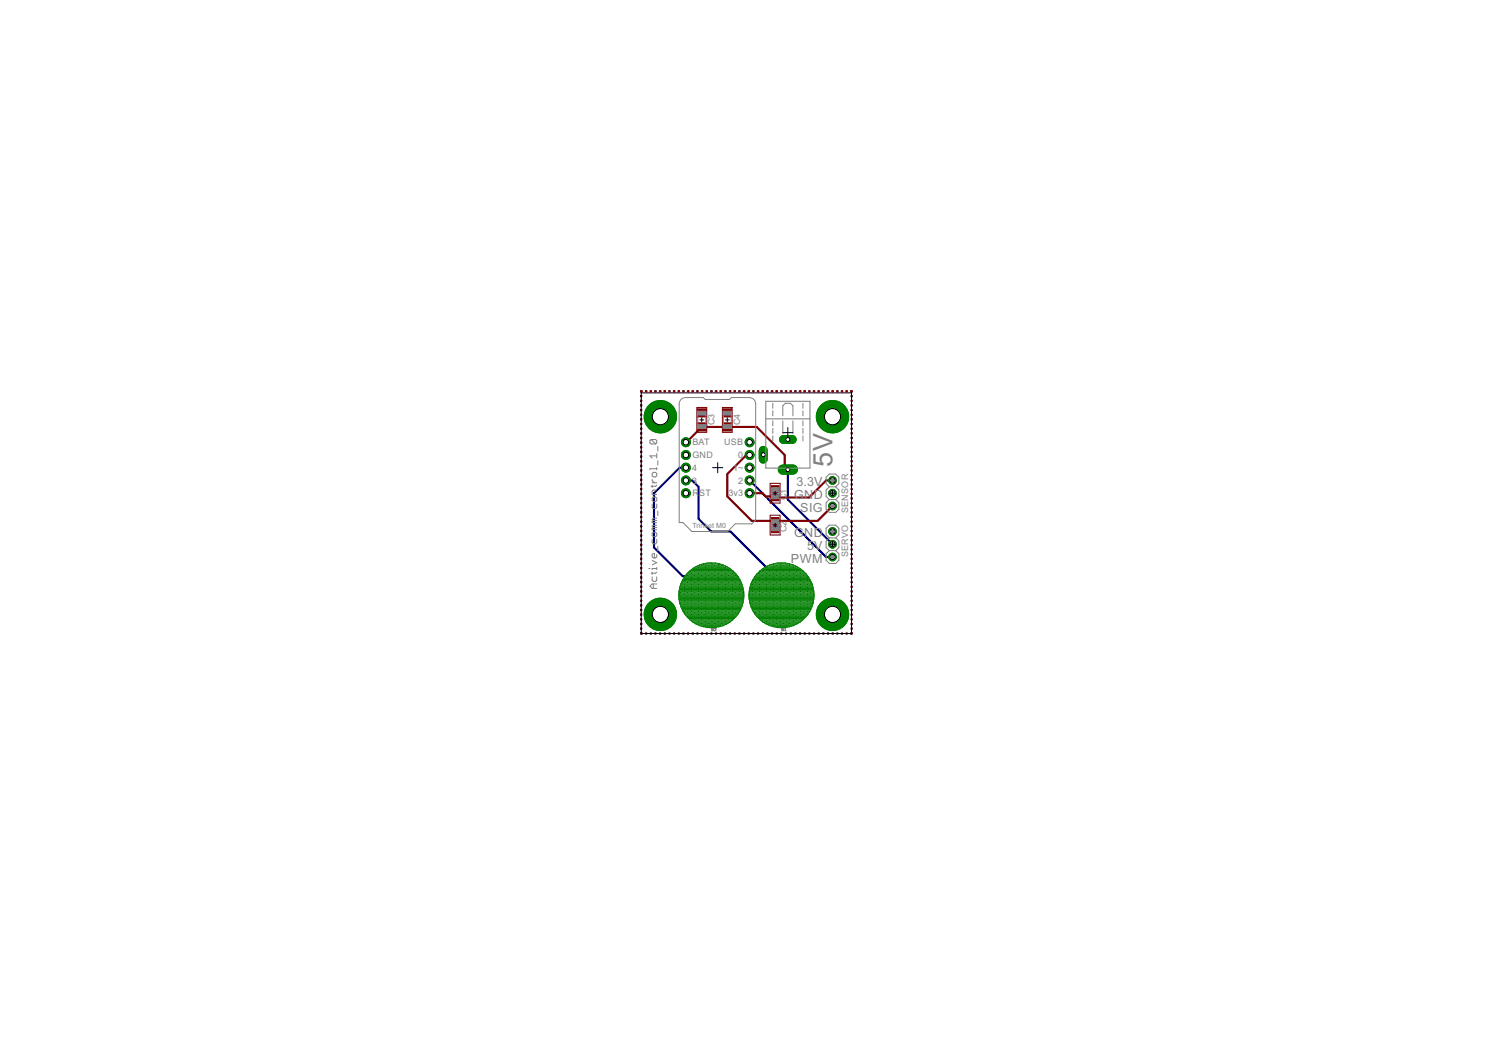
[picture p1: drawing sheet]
<svg xmlns="http://www.w3.org/2000/svg" width="297mm" height="210mm" viewBox="0 0 297 210" stroke-linecap="round" stroke-linejoin="round" font-family="sans-serif">
<defs><g id="words">
<text font-size="6" fill="#808080" x="165.6" y="92.8" transform="rotate(-90 165.6 92.8)">5V</text>
<g font-size="2.8" fill="#808080">
<text x="158" y="99.3">GND</text>
<text x="158.5" y="96.7">3.3V</text>
<text x="159.2" y="101.8">SIG</text>
<text x="158" y="106.9">GND</text>
<text x="157.4" y="112">PWM</text>
<text x="160.6" y="109.4">5V</text>
<text x="139" y="117.7">Start</text>
<text x="153" y="119.7">USR</text>
<text x="139" y="120.3">Stop</text>
</g>
<g font-size="2" fill="#808080">
<text x="137.8" y="88.6">BAT</text>
<text x="142.2" y="84.6" transform="rotate(-90 142.2 84.6)">C3</text>
<text x="144" y="88.6">USB</text>
<text x="147.2" y="84.6" transform="rotate(-90 147.2 84.6)">C4</text>
<text x="137.7" y="93.7">4</text>
<text x="137.8" y="91.2">GND</text>
<text x="145.8" y="93.7">1~</text>
<text x="146.9" y="91.2">0</text>
<text x="137.7" y="96.2">3</text>
<text x="137.8" y="98.8">R</text>
<text x="139.1" y="98.8">ST</text>
<text x="145" y="98.8">3v3</text>
<text x="146.9" y="96.2">2</text>
<text x="156.5" y="99.6" transform="rotate(-90 156.5 99.6)">C1</text>
<text x="156.5" y="105.9" transform="rotate(-90 156.5 105.9)">C2</text>
<text x="168.7" y="102.1" transform="rotate(-90 168.7 102.1)">SENSOR</text>
<text x="168.7" y="110.9" transform="rotate(-90 168.7 110.9)">SERVO</text>
</g>
<text font-size="1.6" fill="#808080" x="137.7" y="105.1">Trinket M0</text>
</g></defs>
<g fill="none" stroke="#000080" stroke-width=".42">
<path d="M127.6 78.8v.1M127.6 79.7v.1M127.7 77.8l-.1 .2M128.5 77.8h.1M129.4 77.8h.1M130.3 77.8h.2M131.3 77.8h.1M132.2 77.8h.1M133.1 77.8h.1M134.1 77.8h.1M135 77.8h.1M135.9 77.8h.1"/>
<path d="M136.8 77.8h.2M137.8 77.8h.1M138.7 77.8h.1M139.6 77.8h.1M140.6 77.8h.1M141.5 77.8h.1M142.4 77.8h.1M143.3 77.8h.2M144.3 77.8h.1M145.2 77.8h.1M146.1 77.8h.1M147 77.8h.2"/>
<path d="M148 77.8h.1M148.9 77.8h.1M149.8 77.8h.1M150.8 77.8h.1M151.7 77.8h.1M152.6 77.8h.1M153.5 77.8h.2M154.5 77.8h.1M155.4 77.8h.1M156.3 77.8h.1M157.3 77.8h.1M158.2 77.8h.1"/>
<path d="M159.1 77.8h.1M160 77.8h.2M161 77.8h.1M161.9 77.8h.1M162.8 77.8h.1M163.7 77.8h.2M164.7 77.8h.1M165.6 77.8h.1M166.5 77.8h.1M167.5 77.8h.1M168.4 77.8h.1M169.3 77.8l.1 .2"/>
<path d="M169.4 78.8v.1M169.4 79.7v.1M127.6 80.6v.1M127.6 81.5v.1M127.6 82.5v.1M127.6 83.4v.1M127.6 84.3v.1M127.6 85.2v.1M127.6 86.1v.2M127.6 87.1v.1M127.6 88v.1M127.6 88.9v.1"/>
<path d="M127.6 89.9v.1M127.6 90.8v.1M127.6 91.7v.1M127.6 92.6v.2M127.6 93.6v.1M127.6 94.5v.1M127.6 95.4v.1M127.6 96.3v.2M127.6 97.3v.1M127.6 98.2v.1M127.6 99.1v.1M136.5 95.6h1.2l1.3 1.3v6.3l2.5 2.5h3.8l8.9 8.9h1l.3-.2"/>
<path d="M136.5 93h-1.3l-5.1 5.1v10.8l5.7 5.7h5.5l.2-.2M149.1 95.6l15.3 15.2h1.2M156.7 93.4v6l8.9 8.9M169.4 80.6v.1M169.4 81.5v.1M169.4 82.5v.1M169.4 83.4v.1M169.4 84.3v.1M169.4 85.2v.1M169.4 86.1v.2M169.4 87.1v.1M169.4 88v.1"/>
<path d="M169.4 88.9v.1M169.4 89.9v.1M169.4 90.8v.1M169.4 91.7v.1M169.4 92.6v.2M169.4 93.6v.1M169.4 94.5v.1M169.4 95.4v.1M169.4 96.3v.2M169.4 97.3v.1M169.4 98.2v.1M169.4 99.1v.1"/>
<path d="M127.6 100v.1M127.6 101v.1M127.6 101.9v.1M127.6 102.8v.1M127.6 103.7v.1M127.6 104.7v.1M127.6 105.6v.1M127.6 106.5v.1M127.6 107.4v.1M127.6 108.4v.1M127.6 109.3v.1M127.6 110.2v.1"/>
<path d="M127.6 111.1v.2M127.6 112.1v.1M127.6 113v.1M127.6 113.9v.1M127.6 114.8v.2M127.6 115.8v.1M127.6 116.7v.1M127.6 117.6v.1M127.6 118.5v.1M127.6 119.5v.1M169.4 100v.1M169.4 101v.1"/>
<path d="M169.4 101.9v.1M169.4 102.8v.1M169.4 103.7v.1M169.4 104.7v.1M169.4 105.6v.1M169.4 106.5v.1M169.4 107.4v.1M169.4 108.4v.1M169.4 109.3v.1M169.4 110.2v.1M169.4 111.1v.2M169.4 112.1v.1"/>
<path d="M169.4 113v.1M169.4 113.9v.1M169.4 114.8v.2M169.4 115.8v.1M169.4 116.7v.1M169.4 117.6v.1M169.4 118.5v.1M169.4 119.5v.1M127.6 120.4v.1M127.6 121.3v.1M127.6 122.2v.1M127.6 123.2v.1"/>
<path d="M127.6 124.1v.1M127.6 125v.1M127.6 125.9l.1 .1M128.5 126h.1M129.4 126h.1M130.3 126h.2M131.3 126h.1M132.2 126h.1M133.1 126h.1M134.1 126h.1M135 126h.1M135.9 126h.1"/>
<path d="M136.8 126h.2M137.8 126h.1M138.7 126h.1M139.6 126h.1M140.6 126h.1M141.5 126h.1M142.4 126h.1M143.3 126h.2M144.3 126h.1M145.2 126h.1M146.1 126h.1M147 126h.2"/>
<path d="M148 126h.1M148.9 126h.1M149.8 126h.1M150.8 126h.1M151.7 126h.1M152.6 126h.1M153.5 126h.2M154.5 126h.1M155.4 126h.1M156.3 126h.1M157.3 126h.1M158.2 126h.1"/>
<path d="M159.1 126h.1M160 126h.2M161 126h.1M161.9 126h.1M162.8 126h.1M163.7 126h.2M164.7 126h.1M165.6 126h.1M166.5 126h.1M167.5 126h.1M168.4 126h.1M169.4 125.9l-.1 .1"/>
<path d="M169.4 120.4v.1M169.4 121.3v.1M169.4 122.2v.1M169.4 123.2v.1M169.4 124.1v.1M169.4 125v.1"/>
</g>
<circle cx="136.5" cy="88" r=".89" fill="#008000" stroke="#008000" stroke-width=".2"/>
<circle cx="136.5" cy="88" r=".55" fill="#fff" stroke="#000" stroke-width=".2"/>
<circle cx="136.5" cy="90.5" r=".89" fill="#008000" stroke="#008000" stroke-width=".2"/>
<circle cx="136.5" cy="90.5" r=".55" fill="#fff" stroke="#000" stroke-width=".2"/>
<circle cx="136.5" cy="93" r=".89" fill="#008000" stroke="#008000" stroke-width=".2"/>
<circle cx="136.5" cy="93" r=".55" fill="#fff" stroke="#000" stroke-width=".2"/>
<circle cx="136.5" cy="95.6" r=".89" fill="#008000" stroke="#008000" stroke-width=".2"/>
<circle cx="136.5" cy="95.6" r=".55" fill="#fff" stroke="#000" stroke-width=".2"/>
<circle cx="136.5" cy="98.1" r=".89" fill="#008000" stroke="#008000" stroke-width=".2"/>
<circle cx="136.5" cy="98.1" r=".55" fill="#fff" stroke="#000" stroke-width=".2"/>
<circle cx="149.1" cy="88" r=".89" fill="#008000" stroke="#008000" stroke-width=".2"/>
<circle cx="149.1" cy="88" r=".55" fill="#fff" stroke="#000" stroke-width=".2"/>
<circle cx="149.1" cy="90.5" r=".89" fill="#008000" stroke="#008000" stroke-width=".2"/>
<circle cx="149.1" cy="90.5" r=".55" fill="#fff" stroke="#000" stroke-width=".2"/>
<circle cx="149.1" cy="93" r=".89" fill="#008000" stroke="#008000" stroke-width=".2"/>
<circle cx="149.1" cy="93" r=".55" fill="#fff" stroke="#000" stroke-width=".2"/>
<circle cx="149.1" cy="95.6" r=".89" fill="#008000" stroke="#008000" stroke-width=".2"/>
<circle cx="149.1" cy="95.6" r=".55" fill="#fff" stroke="#000" stroke-width=".2"/>
<circle cx="149.1" cy="98.1" r=".89" fill="#008000" stroke="#008000" stroke-width=".2"/>
<circle cx="149.1" cy="98.1" r=".55" fill="#fff" stroke="#000" stroke-width=".2"/>
<path d="M155.9 87.4h1.7" fill="none" stroke="#008000" stroke-width="1.8"/>
<circle cx="156.7" cy="87.4" r=".4" fill="#fff" stroke="#000" stroke-width=".2"/>
<path d="M155.7 93.4h2.1" fill="none" stroke="#008000" stroke-width="2"/>
<circle cx="156.7" cy="93.4" r=".4" fill="#fff" stroke="#000" stroke-width=".2"/>
<path d="M151.8 89.6v1.8" fill="none" stroke="#008000" stroke-width="1.8"/>
<circle cx="151.8" cy="90.5" r=".4" fill="#fff" stroke="#000" stroke-width=".2"/>
<circle cx="165.6" cy="105.7" r=".76" fill="#008000" stroke="#008000" stroke-width=".2"/>
<circle cx="165.6" cy="105.7" r=".51" fill="#fff" stroke="#000" stroke-width=".2"/>
<circle cx="165.6" cy="108.3" r=".76" fill="#008000" stroke="#008000" stroke-width=".2"/>
<circle cx="165.6" cy="108.3" r=".51" fill="#fff" stroke="#000" stroke-width=".2"/>
<circle cx="165.6" cy="110.8" r=".76" fill="#008000" stroke="#008000" stroke-width=".2"/>
<circle cx="165.6" cy="110.8" r=".51" fill="#fff" stroke="#000" stroke-width=".2"/>
<circle cx="165.6" cy="95.6" r=".76" fill="#008000" stroke="#008000" stroke-width=".2"/>
<circle cx="165.6" cy="95.6" r=".51" fill="#fff" stroke="#000" stroke-width=".2"/>
<circle cx="165.6" cy="98.1" r=".76" fill="#008000" stroke="#008000" stroke-width=".2"/>
<circle cx="165.6" cy="98.1" r=".51" fill="#fff" stroke="#000" stroke-width=".2"/>
<circle cx="165.6" cy="100.7" r=".76" fill="#008000" stroke="#008000" stroke-width=".2"/>
<circle cx="165.6" cy="100.7" r=".51" fill="#fff" stroke="#000" stroke-width=".2"/>
<circle cx="155.5" cy="114.4" r=".42" fill="#008000" stroke="#008000" stroke-width=".2"/>
<circle cx="155.5" cy="114.4" r=".17" fill="#fff" stroke="#000" stroke-width=".2"/>
<circle cx="141.5" cy="114.4" r=".42" fill="#008000" stroke="#008000" stroke-width=".2"/>
<circle cx="141.5" cy="114.4" r=".17" fill="#fff" stroke="#000" stroke-width=".2"/>
<circle cx="165.6" cy="122.2" r="3.2" fill="#008000" stroke="#008000" stroke-width=".2"/>
<circle cx="165.6" cy="122.2" r="1.61" fill="#fff" stroke="#000" stroke-width=".2"/>
<circle cx="165.6" cy="82.9" r="3.2" fill="#008000" stroke="#008000" stroke-width=".2"/>
<circle cx="165.6" cy="82.9" r="1.61" fill="#fff" stroke="#000" stroke-width=".2"/>
<circle cx="131.4" cy="82.9" r="3.2" fill="#008000" stroke="#008000" stroke-width=".2"/>
<circle cx="131.4" cy="82.9" r="1.61" fill="#fff" stroke="#000" stroke-width=".2"/>
<circle cx="131.4" cy="122.2" r="3.2" fill="#008000" stroke="#008000" stroke-width=".2"/>
<circle cx="131.4" cy="122.2" r="1.61" fill="#fff" stroke="#000" stroke-width=".2"/>
<g fill="#800000" stroke="#800000" stroke-width=".2">
<path d="M153.5 96.6h1.5v1.3h-1.5z"/>
<path d="M153.5 98.3h1.5v1.3h-1.5z"/>
<path d="M153.5 103h1.5v1.3h-1.5z"/>
<path d="M153.5 104.7h1.5v1.3h-1.5z"/>
<path d="M138.7 81.3h1.8v1.7h-1.8z"/>
<path d="M138.7 84.1h1.8v1.6h-1.8z"/>
<path d="M143.8 81.3h1.8v1.7h-1.8z"/>
<path d="M143.8 84.1h1.8v1.6h-1.8z"/>
</g>
<g fill="none" stroke="#800000" stroke-width=".61">
<path d="M136.8 118.5h9.5M136.8 118h9.4M136.8 119.1h9.4M136.9 117.4h9.3M136.9 119.7h9.2M137.1 116.8h8.9M137.3 116.2h8.4M137.7 115.7h7.7M138.2 115.1h6.7M138.2 115.1a4.7 4.7 0 0 0 .7 7.3 4.7 4.7 0 0 0 7-2.2M138.2 115.1a4.7 4.7 0 0 1 6.7 0M138.9 114.5h5.3"/>
<path d="M140.1 113.9h2.9M144.9 115.1a4.7 4.7 0 0 1 1 5.1M150.7 118.5h9.5M150.8 118h9.4M150.8 119.1h9.4M150.9 117.4h9.2M150.9 119.7h9.2M151 116.8h8.9M151.3 116.2h8.4M151.6 115.7h7.7M152.1 115.1a4.7 4.7 0 0 0-1 5.1M152.1 115.1a4.7 4.7 0 0 1 6.7 0"/>
<path d="M152.1 115.1h6.7M152.8 114.5h5.3M154 113.9h2.9M158.8 115.1a4.7 4.7 0 0 1 1.1 5.1M137.2 120.3h8.7M137.5 120.9h8.1M137.9 121.4h7.3M138.4 122h6.2M139.2 122.6h4.6M141.2 123.2h.6M151.1 120.2a4.7 4.7 0 0 0 4.4 3 4.7 4.7 0 0 0 4.4-3M151.1 120.3h8.8"/>
<path d="M151.4 120.9h8.2M151.8 121.4h7.4M152.4 122h6.2M153.2 122.6h4.6M155.2 123.2h.6"/>
</g>
<g fill="none" stroke="#800000" stroke-width=".42">
<path d="M127.6 78.8v.1M127.6 79.7v.1M127.7 77.8l-.1 .2M128.5 77.8h.1M129.4 77.8h.1M130.3 77.8h.2M131.3 77.8h.1M132.2 77.8h.1M133.1 77.8h.1M134.1 77.8h.1M135 77.8h.1M135.9 77.8h.1"/>
<path d="M136.8 77.8h.2M137.8 77.8h.1M138.7 77.8h.1M139.6 77.8h.1M140.6 77.8h.1M141.5 77.8h.1M142.4 77.8h.1M143.3 77.8h.2M144.3 77.8h.1M145.2 77.8h.1M146.1 77.8h.1M147 77.8h.2"/>
<path d="M148 77.8h.1M148.9 77.8h.1M149.8 77.8h.1M150.8 77.8h.1M151.7 77.8h.1M152.6 77.8h.1M153.5 77.8h.2M154.5 77.8h.1M155.4 77.8h.1M156.3 77.8h.1M157.3 77.8h.1M158.2 77.8h.1"/>
<path d="M159.1 77.8h.1M160 77.8h.2M161 77.8h.1M161.9 77.8h.1M162.8 77.8h.1M163.7 77.8h.2M164.7 77.8h.1M165.6 77.8h.1M166.5 77.8h.1M167.5 77.8h.1M168.4 77.8h.1M169.3 77.8l.1 .2"/>
<path d="M169.4 78.8v.1M169.4 79.7v.1M127.6 80.6v.1M127.6 81.5v.1M127.6 82.5v.1M127.6 83.4v.1M127.6 84.3v.1M127.6 85.2v.1M127.6 86.1v.2M127.6 87.1v.1M127.6 88v.1M127.6 88.9v.1"/>
<path d="M127.6 89.9v.1M127.6 90.8v.1M127.6 91.7v.1M127.6 92.6v.2M127.6 93.6v.1M127.6 94.5v.1M127.6 95.4v.1M127.6 96.3v.2M127.6 97.3v.1M127.6 98.2v.1M127.6 99.1v.1M136.5 88l3.1-3.1h10.9l5.6 5.6v2.3l.6 .6"/>
<path d="M149.1 90.5h-.6l-3.8 3.8v4.5l4.9 4.8h13.1l2.9-2.9M165.6 95.6h-1.2l-3.4 3.4h-6.8l-.2-.2h-1.7l-.6-.7h-2.6M169.4 80.6v.1M169.4 81.5v.1M169.4 82.5v.1M169.4 83.4v.1M169.4 84.3v.1M169.4 85.2v.1M169.4 86.1v.2M169.4 87.1v.1M169.4 88v.1M169.4 88.9v.1"/>
<path d="M169.4 89.9v.1M169.4 90.8v.1M169.4 91.7v.1M169.4 92.6v.2M169.4 93.6v.1M169.4 94.5v.1M169.4 95.4v.1M169.4 96.3v.2M169.4 97.3v.1M169.4 98.2v.1M169.4 99.1v.1M127.6 100v.1"/>
<path d="M127.6 101v.1M127.6 101.9v.1M127.6 102.8v.1M127.6 103.7v.1M127.6 104.7v.1M127.6 105.6v.1M127.6 106.5v.1M127.6 107.4v.1M127.6 108.4v.1M127.6 109.3v.1M127.6 110.2v.1M127.6 111.1v.2"/>
<path d="M127.6 112.1v.1M127.6 113v.1M127.6 113.9v.1M127.6 114.8v.2M127.6 115.8v.1M127.6 116.7v.1M127.6 117.6v.1M127.6 118.5v.1M127.6 119.5v.1M169.4 100v.1M169.4 101v.1M169.4 101.9v.1"/>
<path d="M169.4 102.8v.1M169.4 103.7v.1M169.4 104.7v.1M169.4 105.6v.1M169.4 106.5v.1M169.4 107.4v.1M169.4 108.4v.1M169.4 109.3v.1M169.4 110.2v.1M169.4 111.1v.2M169.4 112.1v.1M169.4 113v.1"/>
<path d="M169.4 113.9v.1M169.4 114.8v.2M169.4 115.8v.1M169.4 116.7v.1M169.4 117.6v.1M169.4 118.5v.1M169.4 119.5v.1M127.6 120.4v.1M127.6 121.3v.1M127.6 122.2v.1M127.6 123.2v.1M127.6 124.1v.1"/>
<path d="M127.6 125v.1M127.6 125.9l.1 .1M128.5 126h.1M129.4 126h.1M130.3 126h.2M131.3 126h.1M132.2 126h.1M133.1 126h.1M134.1 126h.1M135 126h.1M135.9 126h.1M136.8 126h.2"/>
<path d="M137.8 126h.1M138.7 126h.1M139.6 126h.1M140.6 126h.1M141.5 126h.1M142.4 126h.1M143.3 126h.2M144.3 126h.1M145.2 126h.1M146.1 126h.1M147 126h.2M148 126h.1"/>
<path d="M148.9 126h.1M149.8 126h.1M150.8 126h.1M151.7 126h.1M152.6 126h.1M153.5 126h.2M154.5 126h.1M155.4 126h.1M156.3 126h.1M157.3 126h.1M158.2 126h.1M159.1 126h.1"/>
<path d="M160 126h.2M161 126h.1M161.9 126h.1M162.8 126h.1M163.7 126h.2M164.7 126h.1M165.6 126h.1M166.5 126h.1M167.5 126h.1M168.4 126h.1M169.4 125.9l-.1 .1M169.4 120.4v.1"/>
<path d="M169.4 121.3v.1M169.4 122.2v.1M169.4 123.2v.1M169.4 124.1v.1M169.4 125v.1"/>
</g>
<circle cx="136.5" cy="88" r=".89" fill="#008000" stroke="#008000" stroke-width=".2"/>
<circle cx="136.5" cy="88" r=".55" fill="#fff" stroke="#000" stroke-width=".2"/>
<circle cx="136.5" cy="90.5" r=".89" fill="#008000" stroke="#008000" stroke-width=".2"/>
<circle cx="136.5" cy="90.5" r=".55" fill="#fff" stroke="#000" stroke-width=".2"/>
<circle cx="136.5" cy="93" r=".89" fill="#008000" stroke="#008000" stroke-width=".2"/>
<circle cx="136.5" cy="93" r=".55" fill="#fff" stroke="#000" stroke-width=".2"/>
<circle cx="136.5" cy="95.6" r=".89" fill="#008000" stroke="#008000" stroke-width=".2"/>
<circle cx="136.5" cy="95.6" r=".55" fill="#fff" stroke="#000" stroke-width=".2"/>
<circle cx="136.5" cy="98.1" r=".89" fill="#008000" stroke="#008000" stroke-width=".2"/>
<circle cx="136.5" cy="98.1" r=".55" fill="#fff" stroke="#000" stroke-width=".2"/>
<circle cx="149.1" cy="88" r=".89" fill="#008000" stroke="#008000" stroke-width=".2"/>
<circle cx="149.1" cy="88" r=".55" fill="#fff" stroke="#000" stroke-width=".2"/>
<circle cx="149.1" cy="90.5" r=".89" fill="#008000" stroke="#008000" stroke-width=".2"/>
<circle cx="149.1" cy="90.5" r=".55" fill="#fff" stroke="#000" stroke-width=".2"/>
<circle cx="149.1" cy="93" r=".89" fill="#008000" stroke="#008000" stroke-width=".2"/>
<circle cx="149.1" cy="93" r=".55" fill="#fff" stroke="#000" stroke-width=".2"/>
<circle cx="149.1" cy="95.6" r=".89" fill="#008000" stroke="#008000" stroke-width=".2"/>
<circle cx="149.1" cy="95.6" r=".55" fill="#fff" stroke="#000" stroke-width=".2"/>
<circle cx="149.1" cy="98.1" r=".89" fill="#008000" stroke="#008000" stroke-width=".2"/>
<circle cx="149.1" cy="98.1" r=".55" fill="#fff" stroke="#000" stroke-width=".2"/>
<path d="M155.9 87.4h1.7" fill="none" stroke="#008000" stroke-width="1.8"/>
<circle cx="156.7" cy="87.4" r=".4" fill="#fff" stroke="#000" stroke-width=".2"/>
<path d="M155.7 93.4h2.1" fill="none" stroke="#008000" stroke-width="2"/>
<circle cx="156.7" cy="93.4" r=".4" fill="#fff" stroke="#000" stroke-width=".2"/>
<path d="M151.8 89.6v1.8" fill="none" stroke="#008000" stroke-width="1.8"/>
<circle cx="151.8" cy="90.5" r=".4" fill="#fff" stroke="#000" stroke-width=".2"/>
<circle cx="165.6" cy="105.7" r=".76" fill="#008000" stroke="#008000" stroke-width=".2"/>
<circle cx="165.6" cy="105.7" r=".51" fill="#fff" stroke="#000" stroke-width=".2"/>
<circle cx="165.6" cy="108.3" r=".76" fill="#008000" stroke="#008000" stroke-width=".2"/>
<circle cx="165.6" cy="108.3" r=".51" fill="#fff" stroke="#000" stroke-width=".2"/>
<circle cx="165.6" cy="110.8" r=".76" fill="#008000" stroke="#008000" stroke-width=".2"/>
<circle cx="165.6" cy="110.8" r=".51" fill="#fff" stroke="#000" stroke-width=".2"/>
<circle cx="165.6" cy="95.6" r=".76" fill="#008000" stroke="#008000" stroke-width=".2"/>
<circle cx="165.6" cy="95.6" r=".51" fill="#fff" stroke="#000" stroke-width=".2"/>
<circle cx="165.6" cy="98.1" r=".76" fill="#008000" stroke="#008000" stroke-width=".2"/>
<circle cx="165.6" cy="98.1" r=".51" fill="#fff" stroke="#000" stroke-width=".2"/>
<circle cx="165.6" cy="100.7" r=".76" fill="#008000" stroke="#008000" stroke-width=".2"/>
<circle cx="165.6" cy="100.7" r=".51" fill="#fff" stroke="#000" stroke-width=".2"/>
<circle cx="155.5" cy="114.4" r=".42" fill="#008000" stroke="#008000" stroke-width=".2"/>
<circle cx="155.5" cy="114.4" r=".17" fill="#fff" stroke="#000" stroke-width=".2"/>
<circle cx="141.5" cy="114.4" r=".42" fill="#008000" stroke="#008000" stroke-width=".2"/>
<circle cx="141.5" cy="114.4" r=".17" fill="#fff" stroke="#000" stroke-width=".2"/>
<circle cx="165.6" cy="122.2" r="3.2" fill="#008000" stroke="#008000" stroke-width=".2"/>
<circle cx="165.6" cy="122.2" r="1.61" fill="#fff" stroke="#000" stroke-width=".2"/>
<circle cx="165.6" cy="82.9" r="3.2" fill="#008000" stroke="#008000" stroke-width=".2"/>
<circle cx="165.6" cy="82.9" r="1.61" fill="#fff" stroke="#000" stroke-width=".2"/>
<circle cx="131.4" cy="82.9" r="3.2" fill="#008000" stroke="#008000" stroke-width=".2"/>
<circle cx="131.4" cy="82.9" r="1.61" fill="#fff" stroke="#000" stroke-width=".2"/>
<circle cx="131.4" cy="122.2" r="3.2" fill="#008000" stroke="#008000" stroke-width=".2"/>
<circle cx="131.4" cy="122.2" r="1.61" fill="#fff" stroke="#000" stroke-width=".2"/>
<g fill="#800000" stroke="#800000" stroke-width=".2">
<path d="M150.1 117.5h.2l-.1 .8-.2-.1z"/>
<path d="M150.2 116.9h.2l-.2 .8-.1-.1z"/>
<path d="M150.4 116.3l.2 .1-.3 .7-.1-.1z"/>
<path d="M150.6 115.7l.3 .1-.4 .7-.2-.1z"/>
<path d="M151 115.2l.2 .1-.5 .7-.1-.2z"/>
<path d="M151.4 114.7l.2 .2-.6 .5-.1-.1z"/>
<path d="M151.3 114.7l.5-.4h.2l-.5 .6z"/>
<path d="M151.7 114.3l.6-.4 .2 .1-.6 .5z"/>
<path d="M152.2 113.9l.6-.3 .2 .1-.6 .4z"/>
<path d="M152.8 113.6l.6-.3 .2 .1-.7 .4z"/>
<path d="M153.4 113.3l.6-.2 .1 .2-.7 .3z"/>
<path d="M153.9 113.2l.7-.2 .1 .2-.7 .2z"/>
<path d="M154.6 113h.7l.1 .2-.8 .1z"/>
<path d="M155.1 113.1l.7-.1 .1 .2h-.7z"/>
<path d="M155.6 113.1l.8-.1 .1 .2h-.8z"/>
<path d="M156.2 113.1l.8 .1 .1 .1-.8-.1z"/>
<path d="M156.8 113.2l.8 .1v.2l-.7-.1z"/>
<path d="M157.5 113.3l.7 .3v.2l-.8-.3z"/>
<path d="M158 113.6l.7 .3v.2l-.7-.3z"/>
<path d="M158.6 113.9l.6 .4v.2l-.7-.4z"/>
<path d="M159 114.3h.2l.5 .6h-.2z"/>
<path d="M159.4 114.7h.2l.4 .7h-.1z"/>
<path d="M159.8 115.2h.2l.3 .7h-.2z"/>
<path d="M160.1 115.7h.2l.3 .8h-.2z"/>
<path d="M160.4 116.3h.2l.1 .8h-.2z"/>
<path d="M160.6 116.9h.2l.1 .8-.2-.1z"/>
<path d="M160.7 117.4l.2 .1v.8l-.2-.1z"/>
<path d="M160.7 118.1h.2l-.1 1-.1-.1z"/>
<path d="M160.7 118.9h.2l-.1 .8-.2-.1z"/>
<path d="M160.7 119.5h.2l-.2 .8-.2-.1z"/>
<path d="M160.5 120.1l.3 .1-.4 .7-.1-.1z"/>
<path d="M160.4 120.7l.2 .1-.4 .7-.2-.2z"/>
<path d="M160.1 121.2l.2 .2-.5 .6-.1-.1z"/>
<path d="M159.7 121.8l.2 .1-.5 .6-.1-.2z"/>
<path d="M158.8 122.7l.6-.5 .1 .1-.5 .6z"/>
<path d="M158.3 123l.6-.4 .1 .1-.6 .6z"/>
<path d="M157.7 123.3l.7-.3 .1 .1-.7 .4z"/>
<path d="M157.1 123.5l.8-.2 .1 .1-.8 .3z"/>
<path d="M156.5 123.6l.7-.1 .2 .1-.8 .2z"/>
<path d="M155.9 123.6h.8v.2l-.7 .1z"/>
<path d="M155.1 123.7l.9-.1 .1 .2-.9 .1z"/>
<path d="M154.5 123.7l.8-.1 .1 .2h-.8z"/>
<path d="M153.9 123.5l.8 .2-.1 .1-.7-.1z"/>
<path d="M153.3 123.4l.8 .1v.2l-.7-.2z"/>
<path d="M152.8 123.1l.7 .3v.1l-.7-.2z"/>
<path d="M152.3 122.8l.7 .3v.2l-.8-.3z"/>
<path d="M151.8 122.4l.7 .4-.1 .2-.7-.4z"/>
<path d="M151.4 121.9l.6 .5-.1 .2-.6-.5z"/>
<path d="M150.9 121.5h.2l.5 .6-.2 .1z"/>
<path d="M150.6 121l.2-.1 .4 .8h-.2z"/>
<path d="M150.4 120.4h.2l.2 .7-.2 .1z"/>
<path d="M150.2 119.8h.2l.2 .8h-.2z"/>
<path d="M150.1 119.2h.2l.1 .7-.1 .1z"/>
<path d="M150.1 118.6h.2v.8h-.2z"/>
<path d="M149.3 118.6h.9l.1 .1-.9 .1z"/>
<path d="M149.3 118.6h.2v.9h-.2z"/>
<path d="M149.4 119.3h.1l.1 .9h-.1z"/>
<path d="M149.5 120h.2l.2 .9-.2-.1z"/>
<path d="M149.7 120.6h.2l.3 .9h-.3z"/>
<path d="M149.9 121.3h.2l.4 .8h-.2z"/>
<path d="M150.3 121.9h.2l.5 .7-.2 .1z"/>
<path d="M150.7 122.5l.2-.1 .6 .7-.2 .1z"/>
<path d="M151.3 122.9l.7 .5v.2l-.8-.5z"/>
<path d="M151.8 123.4l.8 .4v.2l-.8-.4z"/>
<path d="M152.4 123.7l.9 .4-.1 .1-.8-.3z"/>
<path d="M153.1 124.1l.8 .1v.2l-.8-.2z"/>
<path d="M153.7 124.3l.9 .1v.2l-.8-.1z"/>
<path d="M154.4 124.4h.9l.1 .2h-.9z"/>
<path d="M155.2 124.4h.8l.1 .2-.9 .1z"/>
<path d="M155.9 124.4h.8l.1 .1-.8 .2z"/>
<path d="M156.6 124.4l.8-.2 .1 .2-.9 .2z"/>
<path d="M157.2 124.2l.8-.2 .1 .2-.8 .3z"/>
<path d="M157.9 124.1l.7-.3 .1 .1-.7 .4z"/>
<path d="M158.5 123.8l.6-.4 .2 .1-.7 .5z"/>
<path d="M159 123.5l.6-.5 .2 .1-.6 .6z"/>
<path d="M160.1 122.5l.2 .2-.7 .6v-.2z"/>
<path d="M160.5 122l.2 .2-.6 .6-.1-.2z"/>
<path d="M160.8 121.4l.3 .2-.5 .6-.1-.1z"/>
<path d="M161.1 120.8l.2 .1-.4 .8-.1-.2z"/>
<path d="M161.3 120.2h.2l-.3 .9-.1-.2z"/>
<path d="M161.4 119.5l.2 .1-.2 .8-.1-.1z"/>
<path d="M161.4 118.9h.3l-.1 .8h-.2z"/>
<path d="M161.4 118.1h.3l-.1 1-.2-.1z"/>
<path d="M161.5 117.3l.1 .1v.9l-.2-.1z"/>
<path d="M161.3 116.7h.2l.1 .9h-.2z"/>
<path d="M161.1 116h.2l.2 .9h-.2z"/>
<path d="M160.8 115.4h.2l.3 .8h-.2z"/>
<path d="M160.4 114.8h.2l.4 .7-.2 .1z"/>
<path d="M160 114.3l.2-.1 .5 .7-.2 .1z"/>
<path d="M159.5 113.8l.1-.1 .6 .7h-.1z"/>
<path d="M159 113.2l.7 .5v.2l-.8-.5z"/>
<path d="M158.4 112.9l.8 .4-.1 .2-.8-.4z"/>
<path d="M157.7 112.6l.9 .3v.2l-.9-.3z"/>
<path d="M157 112.4l.9 .2v.2l-.8-.2z"/>
<path d="M156.3 112.3l.9 .1v.2l-.8-.1z"/>
<path d="M155.6 112.3h.9l.1 .2h-.9z"/>
<path d="M155.1 112.3l.7-.1 .1 .2-.7 .1z"/>
<path d="M154.5 112.3l.8-.1 .1 .2-.9 .1z"/>
<path d="M153.8 112.4l.7-.1 .1 .1-.8 .2z"/>
<path d="M153.1 112.6l.8-.2 .1 .1-.9 .4z"/>
<path d="M152.4 112.9l.9-.3v.2l-.8 .3z"/>
<path d="M151.8 113.3l.7-.4 .1 .1-.7 .5z"/>
<path d="M151.2 113.7l.7-.5 .1 .1-.6 .6z"/>
<path d="M150.7 114.3l.6-.6 .2 .1-.6 .6z"/>
<path d="M150.8 114.2l.2 .2-.6 .6-.1-.2z"/>
<path d="M150.3 114.8l.3 .1-.6 .7-.1-.2z"/>
<path d="M149.9 115.4l.3 .1-.3 .7h-.2z"/>
<path d="M149.7 116l.2 .1-.3 .8-.2-.1z"/>
<path d="M149.5 116.7l.2 .1-.2 .8-.2-.1z"/>
<path d="M149.3 117.4h.3l-.2 .9-.1-.1z"/>
<path d="M149.3 118.1l.9-.1 .1 .2-.9 .1z"/>
<path d="M154.6 124.5l1.9-.1 .1 .1-1.9 .1z"/>
<path d="M153.4 124.2l4.2-.1 .1 .2-4.2 .1z"/>
<path d="M152.8 124l5.5-.1v.2l-5.4 .1z"/>
<path d="M152.3 123.8l6.4-.1 .1 .2-6.4 .1z"/>
<path d="M152 123.6l2-.1 .1 .2h-2z"/>
<path d="M157.1 123.6l2-.1 .1 .2h-2z"/>
<path d="M151.6 123.3h1.8v.1l-1.7 .1z"/>
<path d="M157.7 123.3h1.7l.1 .1-1.7 .1z"/>
<path d="M151.4 123.1l1.5-.1 .1 .2-1.6 .1z"/>
<path d="M158.2 123.1l1.5-.1 .1 .2-1.5 .1z"/>
<path d="M151.1 122.9l1.4-.1 .1 .2-1.4 .1z"/>
<path d="M158.5 122.9l1.4-.1 .1 .2-1.4 .1z"/>
<path d="M150.9 122.7l1.3-.1 .1 .2-1.3 .1z"/>
<path d="M158.9 122.7l1.2-.1 .1 .2-1.3 .1z"/>
<path d="M150.7 122.4h1.2l.1 .1-1.2 .1z"/>
<path d="M159.1 122.4h1.2l.1 .1-1.2 .1z"/>
<path d="M150.5 122.2h1.2l.1 .1-1.2 .1z"/>
<path d="M159.3 122.2h1.2l.1 .1-1.2 .1z"/>
<path d="M150.3 122l1.2-.1 .1 .2-1.2 .1z"/>
<path d="M159.5 122l1.2-.1v.2l-1.1 .1z"/>
<path d="M150.2 121.8l1.1-.1 .1 .2-1.1 .1z"/>
<path d="M159.7 121.8l1.1-.1 .1 .2-1.1 .1z"/>
<path d="M150.1 121.6l1-.1 .1 .1-1.1 .1z"/>
<path d="M159.9 121.6l1-.1 .1 .1-1 .1z"/>
<path d="M149.9 121.3h1.1l.1 .1-1.1 .1z"/>
<path d="M160 121.3h1l.1 .1-1 .1z"/>
<path d="M149.8 121.1l1.1-.1v.2l-1 .1z"/>
<path d="M160.1 121.1l1-.1 .1 .2-1 .1z"/>
<path d="M149.7 120.9l1-.1 .1 .2-1 .1z"/>
<path d="M160.2 120.9l1-.1 .1 .2-1 .1z"/>
<path d="M149.6 120.7l1-.1 .1 .2h-1z"/>
<path d="M160.3 120.7l1-.1 .1 .2h-1z"/>
<path d="M149.6 120.5l.9-.1 .1 .1-1 .1z"/>
<path d="M160.4 120.5l1-.1 .1 .1-1 .1z"/>
<path d="M149.5 120.2l1-.1v.2l-.9 .1z"/>
<path d="M160.5 120.2l1-.1v.2l-.9 .1z"/>
<path d="M149.4 120l1-.1 .1 .2-1 .1z"/>
<path d="M160.5 120l1-.1 .1 .2-1 .1z"/>
<path d="M149.5 119.7h.8l.1 .2-.9 .1z"/>
<path d="M160.6 119.8l.9-.1 .1 .2-.9 .1z"/>
<path d="M149.4 119.6l.9-.1 .1 .2h-1z"/>
<path d="M160.6 119.6l1-.1v.2h-.9z"/>
<path d="M149.3 119.3h.9l.1 .1-.9 .1z"/>
<path d="M160.7 119.3h.9l.1 .1-1 .1z"/>
<path d="M149.3 119.1l.9-.1 .1 .2-.9 .1z"/>
<path d="M160.7 119.1l.9-.1 .1 .2-.9 .1z"/>
<path d="M149.3 118.9l.9-.1 .1 .2-.9 .1z"/>
<path d="M160.7 118.9l.9-.1 .1 .2-.9 .1z"/>
<path d="M149.3 118.7l.9-.1 .1 .2-.9 .1z"/>
<path d="M160.7 118.7l.9-.1 .1 .2-.9 .1z"/>
<path d="M160.7 118.4h.9l.1 .1-.9 .1z"/>
<path d="M160.7 118.2h.9l.1 .1-.9 .1z"/>
<path d="M149.3 118l.9-.1 .1 .2-.9 .1z"/>
<path d="M160.8 117.9h.8l.1 .2-.9 .1z"/>
<path d="M149.3 117.8l.9-.1 .1 .2-.9 .1z"/>
<path d="M160.7 117.8l.9-.1 .1 .2-1 .1z"/>
<path d="M149.3 117.6l.9-.1 .1 .1-.9 .1z"/>
<path d="M160.7 117.6l.9-.1 .1 .1-1 .1z"/>
<path d="M149.3 117.3h1v.1l-.9 .1z"/>
<path d="M160.6 117.3h.9l.1 .1-.9 .1z"/>
<path d="M149.4 117.1l.9-.1 .1 .2-.9 .1z"/>
<path d="M160.6 117.1l.9-.1 .1 .2-.9 .1z"/>
<path d="M149.5 116.8h.8l.1 .2-.9 .1z"/>
<path d="M160.5 116.9l1-.1 .1 .2-1 .1z"/>
<path d="M149.5 116.7l.9-.1 .1 .2h-1z"/>
<path d="M160.5 116.7l.9-.1 .1 .2h-1z"/>
<path d="M149.5 116.5l1-.1 .1 .1-1 .1z"/>
<path d="M160.4 116.5l1-.1v.1l-.9 .1z"/>
<path d="M149.6 116.2h1l.1 .1-1 .1z"/>
<path d="M160.3 116.2h1l.1 .1-1 .1z"/>
<path d="M149.8 115.9h.9v.2l-.9 .1z"/>
<path d="M160.2 116l1-.1 .1 .2-1 .1z"/>
<path d="M149.8 115.8l1-.1 .1 .2-1 .1z"/>
<path d="M160.1 115.8l1-.1 .1 .2-1 .1z"/>
<path d="M149.9 115.6l1-.1 .1 .2h-1.1z"/>
<path d="M160 115.6l1-.1 .1 .2h-1z"/>
<path d="M150 115.4l1-.1 .1 .1-1 .1z"/>
<path d="M159.8 115.4l1.1-.1 .1 .1-1.1 .1z"/>
<path d="M150.1 115.1l1.1-.1 .1 .2-1.1 .1z"/>
<path d="M159.7 115.1l1.1-.1v.2l-1 .1z"/>
<path d="M150.2 114.9l1.2-.1v.2l-1.1 .1z"/>
<path d="M159.5 114.9l1.1-.1 .1 .2-1.1 .1z"/>
<path d="M150.4 114.7l1.2-.1v.2l-1.1 .1z"/>
<path d="M159.3 114.7l1.2-.1v.2l-1.1 .1z"/>
<path d="M150.6 114.5l1.2-.1 .1 .2h-1.2z"/>
<path d="M159.2 114.4h1.1l.1 .2h-1.2z"/>
<path d="M150.9 114.2h1.1l.1 .1-1.2 .1z"/>
<path d="M158.8 114.2h1.3l.1 .1-1.3 .1z"/>
<path d="M151 114l1.3-.1 .1 .2-1.3 .1z"/>
<path d="M158.6 114l1.3-.1 .1 .2-1.4 .1z"/>
<path d="M151.2 113.8l1.5-.1v.2l-1.4 .1z"/>
<path d="M158.2 113.8l1.5-.1 .1 .2-1.5 .1z"/>
<path d="M151.5 113.6l1.6-.1 .1 .2h-1.6z"/>
<path d="M157.8 113.6l1.6-.1 .1 .2h-1.6z"/>
<path d="M151.8 113.3h1.8l.1 .1-1.9 .1z"/>
<path d="M157.3 113.3h1.8l.1 .1-1.8 .1z"/>
<path d="M152.1 113.1h2.4l.1 .1-2.4 .1z"/>
<path d="M156.4 113.1h2.3l.1 .1-2.3 .1z"/>
<path d="M152.5 112.9l5.8-.1 .1 .2-5.8 .1z"/>
<path d="M153 112.7l4.9-.1v.2l-4.8 .1z"/>
<path d="M153.8 112.5l3.3-.1 .1 .1-3.4 .1z"/>
<path d="M136.1 117.5h.3l-.2 .8-.1-.1z"/>
<path d="M136.2 116.9h.3l-.3 .8-.1-.1z"/>
<path d="M136.4 116.3l.3 .1-.3 .7-.2-.1z"/>
<path d="M136.7 115.7l.2 .1-.4 .7-.1-.1z"/>
<path d="M137 115.2l.2 .1-.4 .7-.1-.2z"/>
<path d="M137.4 114.7l.2 .2-.5 .5-.1-.1z"/>
<path d="M137.9 114.3l.1 .1-.6 .5v-.1z"/>
<path d="M137.8 114.3l.5-.4 .2 .1-.6 .5z"/>
<path d="M138.3 113.9l.6-.3 .1 .1-.6 .4z"/>
<path d="M138.8 113.6l.7-.3 .1 .1-.7 .4z"/>
<path d="M139.4 113.3l.7-.2 .1 .2-.8 .3z"/>
<path d="M140 113.2l.7-.2 .1 .2-.8 .2z"/>
<path d="M140.6 113h.7l.1 .2-.8 .1z"/>
<path d="M141.2 113h.6l.1 .2h-.7z"/>
<path d="M141.6 113.1l.9-.1v.2h-.8z"/>
<path d="M142.3 113.1l.8 .1v.1l-.8-.1z"/>
<path d="M142.9 113.2l.8 .1v.2l-.8-.1z"/>
<path d="M143.5 113.3l.8 .3-.1 .2-.7-.3z"/>
<path d="M144.1 113.6l.7 .3-.1 .2-.7-.3z"/>
<path d="M144.6 113.9l.7 .4-.1 .2-.7-.4z"/>
<path d="M145.1 114.3l.6 .4-.1 .2-.6-.5z"/>
<path d="M145.5 114.7h.1l.5 .7h-.2z"/>
<path d="M145.9 115.2h.1l.4 .7h-.2z"/>
<path d="M146.2 115.7h.2l.2 .8h-.2z"/>
<path d="M146.4 116.3h.2l.2 .8h-.2z"/>
<path d="M146.6 116.9h.2l.1 .8-.2-.1z"/>
<path d="M146.7 117.4l.2 .1v.8l-.2-.1z"/>
<path d="M146.7 118.1h.3l-.1 1-.2-.1z"/>
<path d="M146.7 118.9h.3l-.1 .8-.2-.1z"/>
<path d="M146.7 119.5h.2l-.2 .8-.1-.1z"/>
<path d="M146.6 120.1l.2 .1-.3 .7-.1-.1z"/>
<path d="M146.4 120.7l.2 .1-.4 .7-.1-.2z"/>
<path d="M146.1 121.2l.2 .2-.5 .6-.1-.1z"/>
<path d="M145.8 121.8l.2 .1-.6 .6-.1-.2z"/>
<path d="M144.8 122.7l.6-.5 .2 .1-.6 .6z"/>
<path d="M144.3 123l.6-.4 .2 .1-.6 .6z"/>
<path d="M143.8 123.3l.6-.3 .2 .1-.7 .4z"/>
<path d="M143.2 123.5l.7-.2 .1 .1-.7 .3z"/>
<path d="M142.6 123.6l.7-.1 .1 .1-.8 .2z"/>
<path d="M142 123.6h.7l.1 .2-.8 .1z"/>
<path d="M141.1 123.7l1-.1 .1 .2-1 .1z"/>
<path d="M140.5 123.7l.8-.1 .1 .2h-.8z"/>
<path d="M140 123.5l.7 .1 .1 .2-.8-.1z"/>
<path d="M139.4 123.4l.7 .1 .1 .2-.8-.2z"/>
<path d="M138.8 123.1l.8 .3v.1l-.8-.2z"/>
<path d="M138.3 122.8l.7 .3v.2l-.7-.3z"/>
<path d="M137.8 122.4l.7 .4v.2l-.7-.4z"/>
<path d="M137.4 122l.1-.1 .5 .7h-.2z"/>
<path d="M137 121.5h.2l.4 .6-.2 .1z"/>
<path d="M136.7 121l.2-.1 .3 .8h-.2z"/>
<path d="M136.4 120.4h.2l.3 .7-.2 .1z"/>
<path d="M136.3 119.8h.2l.1 .8h-.2z"/>
<path d="M136.1 119.2h.2l.1 .8h-.2z"/>
<path d="M136.1 118.6h.2v.8h-.2z"/>
<path d="M135.3 118.6h.9l.1 .1-.9 .1z"/>
<path d="M135.4 118.6h.2v.9h-.2z"/>
<path d="M135.4 119.3h.2l.1 .9h-.2z"/>
<path d="M135.5 120h.2l.2 .9-.2-.1z"/>
<path d="M135.7 120.6h.2l.3 .9h-.2z"/>
<path d="M136 121.3h.2l.4 .8h-.2z"/>
<path d="M136.3 121.9h.2l.5 .7-.2 .1z"/>
<path d="M136.8 122.5l.2-.1 .5 .7-.2 .1z"/>
<path d="M137.3 122.9l.8 .5-.1 .2-.7-.5z"/>
<path d="M137.9 123.4l.8 .4-.1 .2-.7-.4z"/>
<path d="M138.5 123.7l.8 .4v.1l-.8-.3z"/>
<path d="M139.1 124.1l.9 .1v.2l-.9-.2z"/>
<path d="M139.8 124.3l.9 .1v.2l-.9-.1z"/>
<path d="M140.4 124.4h.9l.1 .2h-.9z"/>
<path d="M141.2 124.4h.9l.1 .2-1 .1z"/>
<path d="M142 124.4h.7l.1 .1-.8 .2z"/>
<path d="M142.6 124.4l.8-.2 .1 .2-.8 .2z"/>
<path d="M143.3 124.2l.7-.2 .1 .2-.8 .3z"/>
<path d="M143.9 124.1l.7-.3 .2 .1-.8 .4z"/>
<path d="M144.5 123.8l.7-.4 .1 .1-.6 .5z"/>
<path d="M145.1 123.5l.6-.5 .2 .1-.7 .6z"/>
<path d="M146.2 122.5l.1 .2-.6 .6-.1-.2z"/>
<path d="M146.6 122l.1 .2-.5 .6-.1-.2z"/>
<path d="M146.9 121.4l.2 .2-.5 .6-.1-.1z"/>
<path d="M147.2 120.8l.2 .1-.4 .8-.1-.2z"/>
<path d="M147.3 120.2h.3l-.3 .9-.2-.2z"/>
<path d="M147.5 119.5l.2 .1-.2 .8-.2-.1z"/>
<path d="M147.5 118.9h.2l-.1 .8h-.2z"/>
<path d="M147.6 118l.1 .1v1l-.2-.1z"/>
<path d="M147.5 117.3l.2 .1v.9l-.2-.1z"/>
<path d="M147.4 116.7h.2l.1 .9h-.2z"/>
<path d="M147.2 116h.1l.2 .9h-.2z"/>
<path d="M146.8 115.4h.2l.3 .8h-.1z"/>
<path d="M146.5 114.8h.2l.3 .7-.1 .1z"/>
<path d="M146 114.3l.2-.1 .5 .7-.2 .1z"/>
<path d="M145.5 113.8l.2-.1 .6 .7h-.2z"/>
<path d="M145 113.2l.8 .5-.1 .2-.7-.5z"/>
<path d="M144.4 112.9l.8 .4v.2l-.8-.4z"/>
<path d="M143.7 112.6l.9 .3v.2l-.9-.3z"/>
<path d="M143.1 112.4l.8 .2 .1 .2-.9-.2z"/>
<path d="M142.4 112.3l.9 .1v.2l-.9-.1z"/>
<path d="M141.6 112.3h.9l.1 .2h-.9z"/>
<path d="M141.1 112.3l.7-.1 .1 .2-.7 .1z"/>
<path d="M140.5 112.3l.8-.1 .1 .2-.9 .1z"/>
<path d="M139.8 112.4l.8-.1 .1 .1-.9 .2z"/>
<path d="M139.1 112.6l.8-.2 .1 .1-.8 .4z"/>
<path d="M138.5 112.9l.8-.3v.2l-.7 .3z"/>
<path d="M137.9 113.3l.6-.4 .2 .1-.7 .5z"/>
<path d="M137.3 113.7l.6-.5 .2 .1-.7 .6z"/>
<path d="M137.3 113.7l.2 .2-.6 .5-.1-.1z"/>
<path d="M136.8 114.2l.2 .2-.6 .6-.1-.2z"/>
<path d="M136.4 114.8l.2 .1-.5 .7-.1-.2z"/>
<path d="M136 115.4l.2 .1-.3 .7h-.2z"/>
<path d="M135.7 116l.3 .1-.4 .8-.1-.1z"/>
<path d="M135.5 116.7l.2 .1-.2 .8-.1-.1z"/>
<path d="M135.4 117.4h.2l-.1 .9-.2-.1z"/>
<path d="M135.3 118.1l.9-.1 .1 .2-.9 .1z"/>
<path d="M140.6 124.5l2-.1 .1 .1-2 .1z"/>
<path d="M139.5 124.2l4.2-.1 .1 .2-4.2 .1z"/>
<path d="M138.9 124l5.4-.1 .1 .2-5.5 .1z"/>
<path d="M138.4 123.8l6.4-.1v.2l-6.3 .1z"/>
<path d="M138 123.6l2.1-.1v.2h-2z"/>
<path d="M143.1 123.6l2-.1 .1 .2h-2z"/>
<path d="M137.7 123.3h1.7l.1 .1-1.7 .1z"/>
<path d="M143.8 123.3h1.6l.1 .1-1.6 .1z"/>
<path d="M137.4 123.1l1.5-.1 .1 .2-1.5 .1z"/>
<path d="M144.2 123.1l1.5-.1 .1 .2-1.5 .1z"/>
<path d="M137.2 122.9l1.4-.1v.2l-1.4 .1z"/>
<path d="M144.7 122.8h1.3v.2l-1.3 .1z"/>
<path d="M136.9 122.7l1.3-.1 .1 .2-1.3 .1z"/>
<path d="M145 122.6h1.2l.1 .2-1.3 .1z"/>
<path d="M136.7 122.4h1.3v.1l-1.2 .1z"/>
<path d="M145.2 122.4h1.2l.1 .1-1.3 .1z"/>
<path d="M136.5 122.2h1.2l.1 .1-1.2 .1z"/>
<path d="M145.4 122.2h1.1l.1 .1-1.1 .1z"/>
<path d="M136.5 121.9h1l.1 .2-1.1 .1z"/>
<path d="M145.7 121.9h1l.1 .2-1.1 .1z"/>
<path d="M136.2 121.8l1.2-.1v.2l-1.1 .1z"/>
<path d="M145.8 121.8l1-.1 .1 .2-1.1 .1z"/>
<path d="M136.1 121.6l1.1-.1v.1l-1 .1z"/>
<path d="M145.9 121.6l1.1-.1 .1 .1-1.1 .1z"/>
<path d="M136 121.3h1l.1 .1-1 .1z"/>
<path d="M146 121.3h1.1l.1 .1-1.1 .1z"/>
<path d="M135.9 121.1l1-.1 .1 .2-1 .1z"/>
<path d="M146.2 121.1l1-.1 .1 .2-1 .1z"/>
<path d="M135.8 120.9l1-.1 .1 .2-1.1 .1z"/>
<path d="M146.3 120.9l1-.1 .1 .2-1 .1z"/>
<path d="M135.7 120.7l1-.1 .1 .2h-1z"/>
<path d="M146.4 120.7l1-.1v.2h-.9z"/>
<path d="M135.6 120.5l1-.1 .1 .1-1 .1z"/>
<path d="M146.5 120.5l.9-.1 .1 .1-1 .1z"/>
<path d="M135.6 120.1h.9l.1 .2-1 .1z"/>
<path d="M146.5 120.2l1-.1 .1 .2-1 .1z"/>
<path d="M135.5 120l.9-.1 .1 .2-.9 .1z"/>
<path d="M146.6 120l.9-.1 .1 .2-.9 .1z"/>
<path d="M135.5 119.7h.9l.1 .2-1 .1z"/>
<path d="M146.6 119.8l1-.1 .1 .2-1 .1z"/>
<path d="M135.4 119.6l.9-.1 .1 .2h-.9z"/>
<path d="M146.8 119.5h.8l.1 .2h-.9z"/>
<path d="M135.4 119.3h.9l.1 .1-1 .1z"/>
<path d="M146.8 119.3h.8l.1 .1-.9 .1z"/>
<path d="M135.3 119.1l1-.1 .1 .2-1 .1z"/>
<path d="M146.7 119.1l.9-.1 .1 .2-.9 .1z"/>
<path d="M135.3 118.9l.9-.1 .1 .2-.9 .1z"/>
<path d="M146.7 118.9l1-.1v.2l-.9 .1z"/>
<path d="M135.3 118.7l.9-.1 .1 .2-.9 .1z"/>
<path d="M146.7 118.7l1-.1v.2l-.9 .1z"/>
<path d="M146.7 118.4h1v.1l-.9 .1z"/>
<path d="M146.7 118.2h1v.1l-.9 .1z"/>
<path d="M135.3 118l.9-.1 .1 .2-.9 .1z"/>
<path d="M146.7 118l1-.1v.2l-.9 .1z"/>
<path d="M135.3 117.8l1-.1 .1 .2-1 .1z"/>
<path d="M146.7 117.8l.9-.1 .1 .2-.9 .1z"/>
<path d="M135.3 117.6l1-.1 .1 .1-1 .1z"/>
<path d="M146.7 117.6l.9-.1 .1 .1-.9 .1z"/>
<path d="M135.4 117.3h.9l.1 .1-1 .1z"/>
<path d="M146.7 117.3h.9l.1 .1-1 .1z"/>
<path d="M135.4 117.1l1-.1v.2l-.9 .1z"/>
<path d="M146.6 117.1l1-.1v.2l-.9 .1z"/>
<path d="M135.4 116.9l1-.1 .1 .2-1 .1z"/>
<path d="M146.6 116.9l.9-.1 .1 .2-.9 .1z"/>
<path d="M135.5 116.7l1-.1v.2h-.9z"/>
<path d="M146.5 116.7l1-.1 .1 .2h-1z"/>
<path d="M135.7 116.4h.8l.1 .1-.9 .1z"/>
<path d="M146.4 116.5l1-.1 .1 .1-1 .1z"/>
<path d="M135.6 116.2h1l.1 .1-1 .1z"/>
<path d="M146.3 116.2h1l.1 .1-1 .1z"/>
<path d="M135.8 115.9h.9l.1 .2-1 .1z"/>
<path d="M146.3 116l1-.1v.2l-1 .1z"/>
<path d="M135.8 115.8l1-.1 .1 .2-1 .1z"/>
<path d="M146.2 115.8l1-.1v.2l-1 .1z"/>
<path d="M135.9 115.6l1-.1 .1 .2h-1z"/>
<path d="M146 115.6l1-.1 .1 .2h-1z"/>
<path d="M136.1 115.3h1l.1 .1-1.1 .1z"/>
<path d="M146 115.3h.9l.1 .1-1 .1z"/>
<path d="M136.2 115h1l.1 .2-1.1 .1z"/>
<path d="M145.8 115h1l.1 .2-1.1 .1z"/>
<path d="M136.3 114.9l1.1-.1 .1 .2-1.1 .1z"/>
<path d="M145.6 114.9l1.1-.1v.2l-1.1 .1z"/>
<path d="M136.5 114.7l1.1-.1 .1 .2-1.2 .1z"/>
<path d="M145.4 114.7l1.1-.1 .1 .2-1.2 .1z"/>
<path d="M136.6 114.5l1.2-.1 .1 .2h-1.2z"/>
<path d="M145.1 114.5l1.2-.1 .1 .2h-1.2z"/>
<path d="M136.9 114.2h1.2l.1 .1-1.3 .1z"/>
<path d="M144.9 114.2h1.3v.1l-1.2 .1z"/>
<path d="M137 114l1.4-.1 .1 .2-1.4 .1z"/>
<path d="M144.7 113.9h1.2l.1 .2-1.3 .1z"/>
<path d="M137.2 113.8l1.5-.1 .1 .2-1.5 .1z"/>
<path d="M144.3 113.8l1.4-.1 .1 .2-1.5 .1z"/>
<path d="M137.5 113.6l1.6-.1 .1 .2h-1.6z"/>
<path d="M143.9 113.5h1.5l.1 .2h-1.6z"/>
<path d="M137.8 113.3h1.9v.1l-1.8 .1z"/>
<path d="M143.3 113.3h1.9v.1l-1.8 .1z"/>
<path d="M138.2 113.1h2.3l.1 .1-2.3 .1z"/>
<path d="M142.5 113.1h2.3l.1 .1-2.4 .1z"/>
<path d="M138.6 112.9l5.8-.1 .1 .2-5.8 .1z"/>
<path d="M139.1 112.6h4.8l.1 .2-4.9 .1z"/>
<path d="M139.8 112.5l3.4-.1 .1 .1-3.4 .1z"/>
</g>
<path d="M138.6 81.1h2v4.9h-2zM143.7 81.1h2v4.9h-2zM153.2 96.2h2v3.9h-2zM153.2 102.5h2v3.9h-2z" fill="none" stroke="#800000" stroke-width=".2"/>
<g fill="none" stroke="#808080" stroke-width=".2">
<path d="M135.6 79.4l.8-.3h3.5l.4 .4h4.8l.4-.4h3.6l.5 .1 .6 .6 .1 .6v23.1l-.7 .7h-3.3l-1.5 1.5h-7.2l-1.7-1.7h-.8v-23.6l.2-.6zM129.5 87.4h.9l.3 .3v.4l-.3 .2M129.5 87.4l-.2 .3v.4l.2 .2h.9M129.5 87.4l.9 .9M129.8 94.2l.2-.2h.4l.3 .2v.5l-.3 .2h-.4l-.2-.2zM129.8 95.4v.2l.4 .5M129.8 96.5v.5M129.8 99.1l.2-.2h.4l.3 .2v.5l-.3 .2h-.4l-.2-.2zM129.8 96.1h.9M130.7 97.5h-.7l-.2 .2v.7h.9M130.7 90.2v.9M130.7 93v.5"/>
<path d="M130.7 96.5l-.3 .3h-.9M130.7 93.3h-1.4v.2M130.7 90.7h-1.4l.5 .4M130.9 88.8v.9M130.9 91.7v.8M138.8 82.6v1.9M140.4 82.6v1.9M143.9 82.6v1.9M145.5 82.6v1.9M153.5 97.8v.7M153.8 80.2v1M153.8 81.7v1"/>
<path d="M153.8 83.7v1M153.8 85.2v1M153.8 86.7v1M154.9 97.7v.8M155.7 82.7v-2l.6-.5h.9l.6 .5v2M155.7 83.7v2.5M157.8 83.7v2.5M159.7 80.2v1M159.7 81.7v1M159.7 83.7v1M159.7 85.2v1M159.7 86.7v1"/>
<path d="M165 96.9l-.6-.7v-1.2l.6-.7h1.3l.6 .7v1.2l-.6 .7M165 99.4l-.6 .6v1.3l.6 .6h1.3l.6-.6v-1.3l-.6-.6M165 96.9l-.6 .6v1.3l.6 .6M165 96.9h1.3M165 99.4h1.3M166.3 96.9l.6 .6v1.3l-.6 .6M129.1 113.1h.2M129.8 100.3v.7l.2 .2h.4l.3-.2v-.7M129.8 107.3v.7l.2 .2h.4l.3-.2v-.7M129.8 113.8v.5M129.8 114.8v.6l.2 .3h.4l.3-.3v-.6M129.8 111.5l.9 .5-.9 .4"/>
<path d="M130 116.2v.9M130 103.5l-.2 .3v.2h.9M130 104.9l-.2 .5h.9M130 105.9h.4l.3 .2v.5l-.3 .2h-.4l-.2-.2v-.5zM130 104.9h.7M130 103.5h.7M130.7 116.2h-.9l-.5 .4 .5 .5h.9M130.7 110.3v.5l-.3 .2h-.4l-.2-.2v-.5l.4-.2v.9M130.7 113.1h-.9v.2M130.7 112.9v.4M130.7 113.8l-.3 .2h-.9M130.7 104.5h-.7l-.2 .2 .2 .2"/>
<path d="M130.7 103.1h-.7l-.2 .2 .2 .2M130.9 101.7v.9M130.9 108.7v.9M153.5 104.1v.8M154.9 104.1v.8M165 107l-.6-.6v-1.3l.6-.6h1.3l.6 .6v1.3l-.6 .6M165 109.6l-.6 .6v1.3l.6 .6h1.3l.6-.6v-1.3l-.6-.6M165 107h1.3M165 109.6h1.3M165 107l-.6 .7v1.2l.6 .7M166.3 107l.6 .7v1.2l-.6 .7M141.6 125l.3 .1-.1 .4h-.2z"/>
<path d="M141.6 125.2h.2M142.1 125.1h.4l-.4 .4h.4M155.5 125l.4 .1-.1 .4h-.3zM155.5 125.2h.3M156.1 125.5h.3M156.1 125.2l.2-.2v.5"/>
</g>
<path d="M152.4 87.6v-7.8h8.7v13.3h-1.8M152.4 87.8v5.3h1.8M152.4 83.3h8.7M154.2 93.1h5.1" fill="none" stroke="#808080" stroke-width=".21"/>
<g fill="none" stroke="#808080" stroke-width=".76">
<circle cx="141.5" cy="118.4" r="5.8"/>
<circle cx="155.5" cy="118.4" r="5.8"/>
</g>
<g fill="#808080" stroke="#808080" stroke-width=".2">
<path d="M165.4 108h.5v.5h-.5z"/>
<path d="M165.4 105.5h.5v.5h-.5z"/>
<path d="M165.4 110.6h.5v.5h-.5z"/>
<path d="M165.4 97.9h.5v.5h-.5z"/>
<path d="M165.4 95.3h.5v.5h-.5z"/>
<path d="M165.4 100.4h.5v.5h-.5z"/>
<path d="M153.5 97h1.4v.8h-1.4z"/>
<path d="M153.5 98.5h1.4v.8h-1.4z"/>
<path d="M153.5 103.4h1.4v.7h-1.4z"/>
<path d="M153.5 104.8h1.4v.8h-1.4z"/>
<path d="M138.8 81.8h1.7v.8h-1.7z"/>
<path d="M138.8 84.5h1.7v.8h-1.7z"/>
<path d="M143.8 81.8h1.7v.8h-1.7z"/>
<path d="M143.8 84.5h1.7v.8h-1.7z"/>
</g>
<g fill="none" stroke="#000" stroke-width=".2">
<path d="M127.6 78.2h41.8v47.8h-41.8zM139.2 83.5h.8M139.6 83.1v.8M141.8 93h2M142.8 92.1v2M144.3 83.5h.8M144.7 83.1v.8M153.8 98.1h.8M154.2 97.8v.7M155.7 86.1h2.1M156.7 85.1v2M165.1 98.1h1"/>
<path d="M165.6 97.6v1M140.5 118.4h2M141.5 117.4v2M153.8 104.5h.8M154.2 104.1v.8M154.5 118.4h2M155.5 117.4v2M165.1 108.3h1M165.6 107.8v1"/>
</g>
<g fill="#008000" stroke="#008000" stroke-width=".2">
<path d="M154.6 112h.9l.1 .1-.9 .2z"/>
<path d="M153.9 112.2l.8-.2 .1 .2-.9 .2z"/>
<path d="M153.1 112.4l.9-.3 .1 .2-.9 .3z"/>
<path d="M152.4 112.7l.8-.3 .2 .1-.9 .4z"/>
<path d="M151.8 113.1l.7-.4 .2 .1-.8 .5z"/>
<path d="M151.2 113.6l.6-.5 .2 .1-.7 .6z"/>
<path d="M150.6 114.2l.6-.6h.2l-.6 .8z"/>
<path d="M150.7 114.1l.2 .2-.7 .7-.1-.2z"/>
<path d="M150.2 114.7l.2 .2-.6 .7-.1-.1z"/>
<path d="M149.8 115.4l.2 .1-.5 .8-.1-.1z"/>
<path d="M149.4 116.1l.3 .1-.3 .9-.2-.2z"/>
<path d="M149.2 116.8l.3 .1-.3 .9-.1-.1z"/>
<path d="M149.1 117.6h.2l-.1 1-.2-.1z"/>
<path d="M149.1 118.3l.2 .1-.1 .9h-.1z"/>
<path d="M149.1 119.1h.2l.1 1-.2-.1z"/>
<path d="M149.2 119.8l.2 .1 .2 .9h-.2z"/>
<path d="M149.4 120.6h.2l.4 .9h-.2z"/>
<path d="M149.8 121.3h.1l.5 .8-.2 .1z"/>
<path d="M150.1 122l.2-.1 .6 .8-.2 .1z"/>
<path d="M150.6 122.6l.2-.1 .6 .7-.2 .1z"/>
<path d="M151.2 123.1l.8 .5-.1 .2-.7-.5z"/>
<path d="M151.8 123.5l.8 .5v.2l-.8-.5z"/>
<path d="M152.4 124l.9 .3v.2l-.9-.4z"/>
<path d="M153.1 124.3l1 .2v.2l-1-.2z"/>
<path d="M153.9 124.5l.9 .1v.2l-.9-.1z"/>
<path d="M154.6 124.7h1v.1l-1 .1z"/>
<path d="M155.4 124.7l.9-.1 .1 .2-1 .1z"/>
<path d="M156.2 124.6l.8-.1 .1 .1-.9 .3z"/>
<path d="M156.9 124.5l.9-.3 .1 .2-.9 .3z"/>
<path d="M157.6 124.3l.8-.4 .2 .2-.9 .4z"/>
<path d="M158.3 124l.8-.5 .1 .1-.7 .6z"/>
<path d="M159 123.6l.6-.5h.2l-.7 .7z"/>
<path d="M160.2 122.5l.2 .2-.8 .6v-.2z"/>
<path d="M160.6 121.9l.2 .2-.6 .7-.1-.2z"/>
<path d="M161 121.3l.2 .1-.5 .8-.1-.2z"/>
<path d="M161.3 120.6l.2 .1-.4 .8-.1-.1z"/>
<path d="M161.5 119.9h.3l-.4 .9-.1-.1z"/>
<path d="M161.6 119.1l.3 .1-.1 .8-.2 .1z"/>
<path d="M161.7 118.4h.2l-.1 .9-.2-.1z"/>
<path d="M161.7 117.5l.2 .1v1l-.2-.1z"/>
<path d="M161.6 116.8l.2 .1 .1 .8-.1 .1z"/>
<path d="M161.3 116.1h.2l.2 .9h-.2z"/>
<path d="M161 115.4h.2l.3 .9h-.2z"/>
<path d="M160.6 114.7h.2l.4 .9h-.2z"/>
<path d="M160.1 114.2l.2-.1 .5 .8-.2 .1z"/>
<path d="M159.6 113.6h.1l.7 .7-.2 .1z"/>
<path d="M159 113.1l.8 .5-.1 .2-.7-.5z"/>
<path d="M158.3 112.7l.9 .4v.2l-.9-.4z"/>
<path d="M157.6 112.4l.9 .3v.2l-.9-.3z"/>
<path d="M156.9 112.2l.9 .2v.2l-.9-.2z"/>
<path d="M156.1 112.1l1 .1-.1 .2-.8-.2z"/>
<path d="M155.4 112h.9l.1 .2h-1z"/>
<path d="M154.5 124.7l1.9-.1 .1 .2h-1.9z"/>
<path d="M153.5 124.5l3.9-.1 .1 .1-3.9 .1z"/>
<path d="M153 124.1h5l.1 .2-5.1 .1z"/>
<path d="M152.5 123.9h6l.1 .2-6.1 .1z"/>
<path d="M152 123.8l6.8-.1 .1 .2-6.8 .1z"/>
<path d="M151.7 123.6l7.5-.1 .1 .2h-7.5z"/>
<path d="M151.4 123.3h8.1l.1 .1-8.1 .1z"/>
<path d="M151.2 123h8.5l.1 .2-8.6 .1z"/>
<path d="M150.9 122.9l9.1-.1 .1 .2-9.1 .1z"/>
<path d="M150.7 122.7l9.5-.1 .1 .2-9.5 .1z"/>
<path d="M150.5 122.4h9.9l.1 .1-9.9 .1z"/>
<path d="M150.4 122.2h10.1l.1 .1-10.2 .1z"/>
<path d="M150.1 122l10.6-.1 .1 .2-10.6 .1z"/>
<path d="M150 121.8l10.9-.1 .1 .2-10.9 .1z"/>
<path d="M150 121.5h11l.1 .1-11.1 .1z"/>
<path d="M149.7 121.3h11.4l.1 .1-11.4 .1z"/>
<path d="M149.6 121.1l11.6-.1 .1 .2-11.6 .1z"/>
<path d="M149.6 120.8h11.7l.1 .2-11.8 .1z"/>
<path d="M149.4 120.7l12-.1 .1 .2h-12z"/>
<path d="M149.4 120.5l12.1-.1 .1 .1-12.1 .1z"/>
<path d="M149.3 120.2l12.3-.1 .1 .2-12.3 .1z"/>
<path d="M149.2 120l12.4-.1 .1 .2-12.4 .1z"/>
<path d="M149.2 119.8l12.5-.1 .1 .2-12.5 .1z"/>
<path d="M149.1 119.6l12.6-.1 .1 .2h-12.6z"/>
<path d="M149.1 119.3h12.7l.1 .1-12.7 .1z"/>
<path d="M149.1 119.1l12.7-.1 .1 .2-12.8 .1z"/>
<path d="M149 118.9l12.8-.1 .1 .2-12.8 .1z"/>
<path d="M149 118.7l12.8-.1 .1 .2-12.8 .1z"/>
<path d="M149 118.4h12.9v.1l-12.8 .1z"/>
<path d="M149 118.2h12.9v.1l-12.8 .1z"/>
<path d="M149 118l12.8-.1 .1 .2-12.8 .1z"/>
<path d="M149.1 117.7h12.7l.1 .2-12.8 .1z"/>
<path d="M149.2 117.5h12.6l.1 .1-12.7 .1z"/>
<path d="M149.1 117.3h12.7l.1 .1-12.7 .1z"/>
<path d="M149.1 117.1l12.6-.1 .1 .2-12.6 .1z"/>
<path d="M149.2 116.9l12.5-.1 .1 .2-12.5 .1z"/>
<path d="M149.2 116.7l12.4-.1 .1 .2h-12.4z"/>
<path d="M149.3 116.5l12.2-.1 .1 .1-12.2 .1z"/>
<path d="M149.4 116.2h12.1l.1 .1-12.1 .1z"/>
<path d="M149.5 116l11.9-.1 .1 .2-11.9 .1z"/>
<path d="M149.6 115.8l11.7-.1 .1 .2-11.7 .1z"/>
<path d="M149.8 115.5h11.4l.1 .2h-11.5z"/>
<path d="M149.8 115.4l11.3-.1 .1 .1-11.3 .1z"/>
<path d="M149.9 115.1l11.1-.1v.2l-11 .1z"/>
<path d="M150.1 114.9l10.7-.1 .1 .2-10.7 .1z"/>
<path d="M150.2 114.7l10.5-.1v.2l-10.4 .1z"/>
<path d="M150.4 114.5l10.1-.1 .1 .2h-10.1z"/>
<path d="M150.6 114.2h9.7l.1 .1-9.8 .1z"/>
<path d="M150.8 114l9.3-.1 .1 .2-9.3 .1z"/>
<path d="M151 113.8l8.9-.1 .1 .2-8.9 .1z"/>
<path d="M151.2 113.6l8.4-.1 .1 .2h-8.4z"/>
<path d="M151.5 113.3h7.9v.1l-7.8 .1z"/>
<path d="M151.8 113.1h7.2l.1 .1-7.2 .1z"/>
<path d="M152.2 112.9l6.5-.1 .1 .2-6.5 .1z"/>
<path d="M152.6 112.7l5.7-.1v.2l-5.6 .1z"/>
<path d="M153.1 112.5l4.7-.1 .1 .1-4.7 .1z"/>
<path d="M153.8 112.2h3.3v.1l-3.2 .1z"/>
<path d="M140.7 112h.9v.1l-.9 .2z"/>
<path d="M140 112.2l.8-.2 .1 .2-.9 .2z"/>
<path d="M139.2 112.4l.8-.3 .1 .2-.8 .3z"/>
<path d="M138.5 112.7l.8-.3 .1 .1-.8 .4z"/>
<path d="M137.8 113.1l.8-.4 .1 .1-.8 .5z"/>
<path d="M137.2 113.6l.7-.5 .1 .1-.6 .6z"/>
<path d="M136.7 114.2l.6-.6h.2l-.7 .8z"/>
<path d="M136.7 114.1l.2 .2-.6 .7-.1-.2z"/>
<path d="M136.2 114.7l.2 .2-.5 .7-.1-.1z"/>
<path d="M135.8 115.4l.2 .1-.4 .8-.1-.1z"/>
<path d="M135.5 116.1l.2 .1-.3 .9-.2-.2z"/>
<path d="M135.3 116.9h.2l-.2 .9-.2-.1z"/>
<path d="M135.1 117.6h.3l-.2 1-.1-.1z"/>
<path d="M135.1 118.3l.2 .1v.9h-.2z"/>
<path d="M135.2 119.1h.2v1l-.2-.1z"/>
<path d="M135.3 119.8l.2 .1 .2 .9h-.2z"/>
<path d="M135.5 120.6h.2l.3 .9h-.2z"/>
<path d="M135.8 121.3h.2l.4 .8-.2 .1z"/>
<path d="M136.2 122l.2-.1 .5 .8-.2 .1z"/>
<path d="M136.7 122.6l.1-.1 .7 .7-.2 .1z"/>
<path d="M137.3 123.1l.7 .5v.2l-.8-.5z"/>
<path d="M137.8 123.5l.9 .5v.2l-.9-.5z"/>
<path d="M138.5 124l.9 .3v.2l-.9-.4z"/>
<path d="M139.2 124.3l.9 .2v.2l-.9-.2z"/>
<path d="M139.9 124.5l.9 .1 .1 .2-1-.1z"/>
<path d="M140.6 124.7h1v.1l-.9 .1z"/>
<path d="M141.5 124.7l.8-.1 .1 .2-.9 .1z"/>
<path d="M142.2 124.6l.9-.1 .1 .1-.9 .3z"/>
<path d="M143 124.5l.8-.3 .1 .2-.9 .3z"/>
<path d="M143.7 124.3l.8-.4 .1 .2-.8 .4z"/>
<path d="M144.4 124l.7-.5 .2 .1-.8 .6z"/>
<path d="M145 123.6l.7-.5h.2l-.7 .7z"/>
<path d="M146.2 122.5l.2 .2-.7 .6-.1-.2z"/>
<path d="M146.7 121.9l.2 .2-.7 .7v-.2z"/>
<path d="M147.1 121.3l.2 .1-.6 .8-.1-.2z"/>
<path d="M147.3 120.6l.3 .1-.3 .8h-.3z"/>
<path d="M147.6 119.9h.2l-.3 .9-.2-.1z"/>
<path d="M147.7 119.1l.3 .1-.3 .9-.1-.1z"/>
<path d="M147.7 118.4h.3l-.1 .9-.2-.1z"/>
<path d="M147.8 117.5l.2 .1-.1 1-.2-.1z"/>
<path d="M147.6 116.8h.2l.1 1h-.2z"/>
<path d="M147.4 116.1h.2l.2 .9h-.2z"/>
<path d="M147 115.4h.3l.3 .9h-.3z"/>
<path d="M146.6 114.7h.2l.5 .9h-.2z"/>
<path d="M146.2 114.2l.1-.1 .6 .8-.2 .1z"/>
<path d="M145.6 113.6h.2l.6 .7-.2 .1z"/>
<path d="M145.1 113.1l.8 .5-.1 .2-.8-.5z"/>
<path d="M144.4 112.7l.8 .4v.2l-.8-.4z"/>
<path d="M143.7 112.4l.9 .3v.2l-.9-.3z"/>
<path d="M142.9 112.2l1 .2v.2l-.9-.2z"/>
<path d="M142.2 112.1h.9l.1 .2h-1z"/>
<path d="M141.4 112h.9l.1 .2h-.9z"/>
<path d="M140.5 124.7l1.9-.1 .1 .2h-1.9z"/>
<path d="M139.6 124.5l3.8-.1 .1 .1-3.9 .1z"/>
<path d="M138.9 124.2l5.1-.1 .1 .2-5.1 .1z"/>
<path d="M138.5 124l6-.1 .1 .2-6.1 .1z"/>
<path d="M138.1 123.8l6.8-.1 .1 .2-6.8 .1z"/>
<path d="M137.7 123.6l7.5-.1 .1 .2h-7.5z"/>
<path d="M137.5 123.3h8l.1 .1-8.1 .1z"/>
<path d="M137.2 123.1l8.6-.1 .1 .2-8.6 .1z"/>
<path d="M136.9 122.9l9.1-.1 .1 .2-9.1 .1z"/>
<path d="M136.7 122.7l9.5-.1 .1 .2-9.5 .1z"/>
<path d="M136.6 122.4h9.8l.1 .1-9.9 .1z"/>
<path d="M136.4 122.2h10.2l.1 .1-10.3 .1z"/>
<path d="M136.2 122l10.6-.1 .1 .2-10.6 .1z"/>
<path d="M136.1 121.8l10.8-.1 .1 .2-10.9 .1z"/>
<path d="M136 121.5h11l.1 .1-11.1 .1z"/>
<path d="M135.8 121.3h11.4l.1 .1-11.4 .1z"/>
<path d="M135.7 121.1l11.6-.1 .1 .2-11.6 .1z"/>
<path d="M135.6 120.9l11.8-.1 .1 .2-11.8 .1z"/>
<path d="M135.5 120.7l12-.1 .1 .2h-12z"/>
<path d="M135.5 120.4h12.1v.1l-12.1 .1z"/>
<path d="M135.3 120.2l12.3-.1 .1 .2-12.3 .1z"/>
<path d="M135.3 120l12.4-.1 .1 .2-12.4 .1z"/>
<path d="M135.2 119.8l12.5-.1 .1 .2-12.5 .1z"/>
<path d="M135.2 119.6l12.6-.1 .1 .2h-12.6z"/>
<path d="M135.1 119.3h12.7l.1 .1-12.7 .1z"/>
<path d="M135.2 119h12.7l.1 .2-12.8 .1z"/>
<path d="M135.2 118.8h12.7l.1 .2-12.8 .1z"/>
<path d="M135.1 118.7l12.8-.1 .1 .2-12.9 .1z"/>
<path d="M135.1 118.4h12.8l.1 .1-12.9 .1z"/>
<path d="M135.1 118.2h12.8l.1 .1-12.9 .1z"/>
<path d="M135.1 118l12.8-.1 .1 .2-12.8 .1z"/>
<path d="M135.2 117.7h12.7l.1 .2-12.8 .1z"/>
<path d="M135.2 117.5h12.6l.1 .1-12.7 .1z"/>
<path d="M135.1 117.3h12.7l.1 .1-12.7 .1z"/>
<path d="M135.2 117.1l12.6-.1v.2l-12.5 .1z"/>
<path d="M135.2 116.9l12.5-.1 .1 .2-12.5 .1z"/>
<path d="M135.3 116.7l12.4-.1v.2h-12.3z"/>
<path d="M135.4 116.5l12.2-.1 .1 .1-12.3 .1z"/>
<path d="M135.4 116.2h12.1l.1 .1-12.1 .1z"/>
<path d="M135.5 116l11.9-.1 .1 .2-11.9 .1z"/>
<path d="M135.6 115.8l11.7-.1 .1 .2-11.7 .1z"/>
<path d="M135.8 115.5h11.4l.1 .2h-11.5z"/>
<path d="M135.8 115.4l11.3-.1 .1 .1-11.3 .1z"/>
<path d="M136 115.1l11-.1 .1 .2-11 .1z"/>
<path d="M136.1 114.9l10.8-.1v.2l-10.7 .1z"/>
<path d="M136.3 114.7l10.4-.1 .1 .2-10.4 .1z"/>
<path d="M136.4 114.5l10.1-.1 .1 .2h-10.1z"/>
<path d="M136.6 114.2h9.8l.1 .1-9.8 .1z"/>
<path d="M136.8 114l9.4-.1v.2l-9.3 .1z"/>
<path d="M137 113.8l8.9-.1 .1 .2-8.9 .1z"/>
<path d="M137.3 113.6l8.4-.1 .1 .2h-8.4z"/>
<path d="M137.6 113.3h7.8l.1 .1-7.9 .1z"/>
<path d="M137.9 113.1h7.2l.1 .1-7.3 .1z"/>
<path d="M138.2 112.9l6.5-.1 .1 .2-6.5 .1z"/>
<path d="M138.6 112.7l5.7-.1 .1 .2-5.7 .1z"/>
<path d="M139.1 112.5l4.7-.1 .1 .1-4.7 .1z"/>
<path d="M139.8 112.2h3.3l.1 .1-3.3 .1z"/>
</g>
<use href="#words"/>
</svg>
